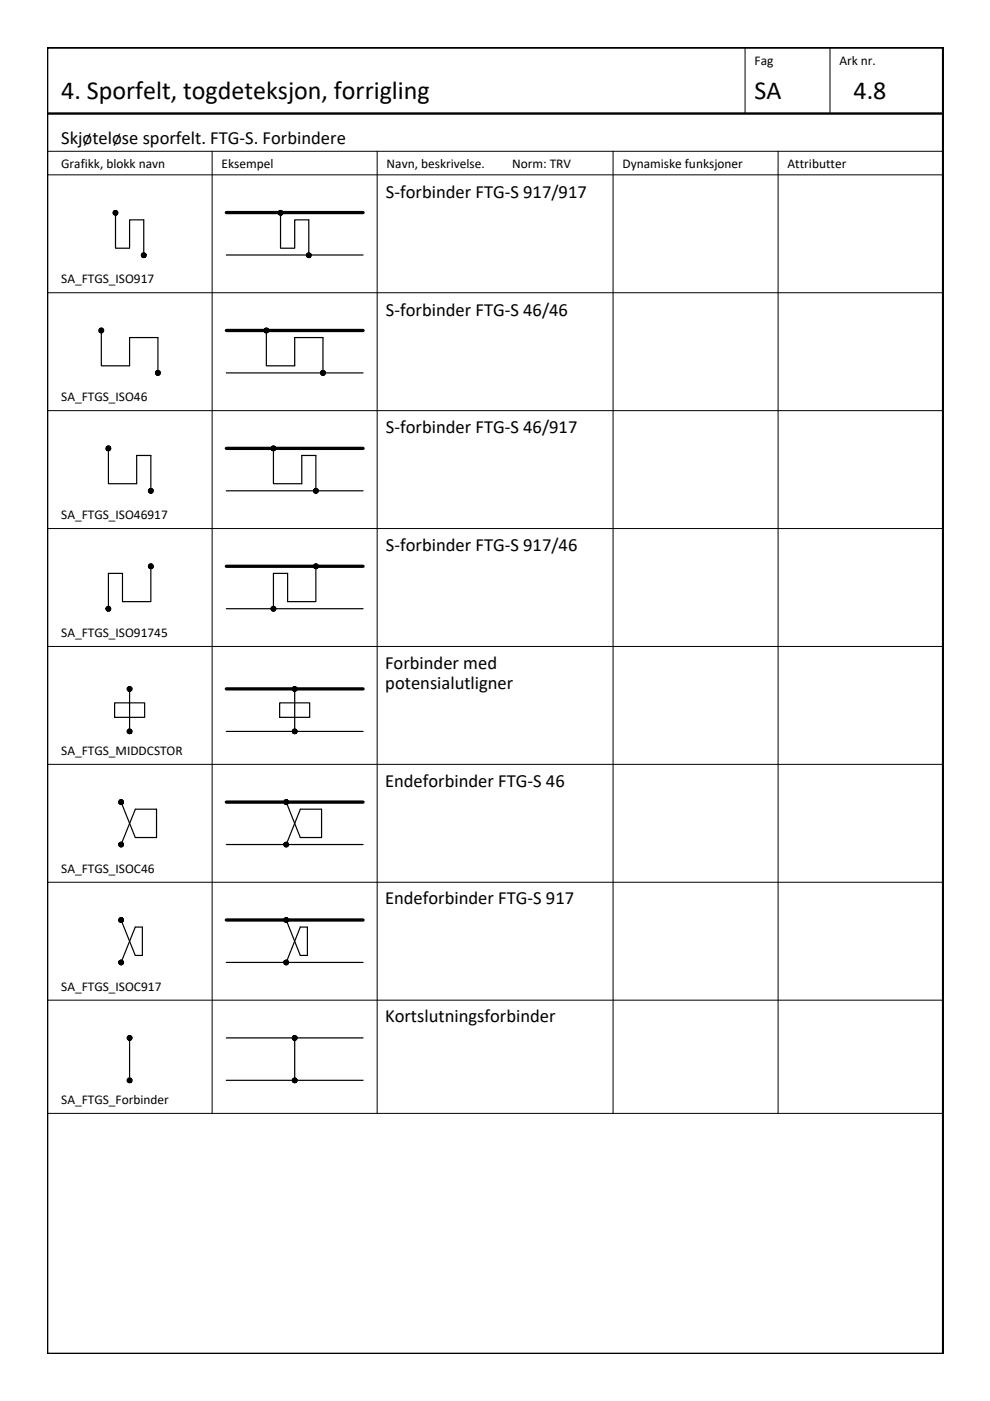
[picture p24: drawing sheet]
<svg xmlns="http://www.w3.org/2000/svg" width="210mm" height="297mm" viewBox="0 0 210 297" stroke-linecap="round" stroke-linejoin="round" font-family="sans-serif">
<defs><g id="words">
<g font-size="5.5">
<text x="13" y="21.1">4. Sporfelt, togdeteksjon, forrigling</text>
<text x="160" y="21.1">SA</text>
<text x="181" y="21.1">4.8</text>
</g>
<g font-size="3.9">
<text x="13" y="30.6">Skjøteløse sporfelt. FTG-S. Forbindere</text>
<text x="81.8" y="41.9">S-forbinder FTG-S 917/917</text>
<text x="81.8" y="66.9">S-forbinder FTG-S 46/46</text>
<text x="81.8" y="91.9">S-forbinder FTG-S 46/917</text>
<text x="81.8" y="116.9">S-forbinder FTG-S 917/46</text>
<text x="81.6" y="141.7">Forbinder med</text>
<text x="81.7" y="146.1">potensialutligner</text>
<text x="81.6" y="166.8">Endeforbinder FTG-S 46</text>
<text x="81.6" y="191.8">Endeforbinder FTG-S 917</text>
<text x="81.6" y="216.8">Kortslutningsforbinder</text>
</g>
<g font-size="2.8">
<text x="160" y="13.9">Fag</text>
<text x="178" y="13.9">Ark nr.</text>
<text x="13" y="35.6">Grafikk, blokk navn</text>
<text x="47" y="35.6">Eksempel</text>
<text x="82" y="35.6">Navn, beskrivelse.</text>
<text x="108.6" y="35.6">Norm: TRV</text>
<text x="132" y="35.6">Dynamiske funksjoner</text>
<text x="167" y="35.6">Attributter</text>
<text x="13" y="60.1">SA_FTGS_ISO917</text>
<text x="13" y="85.1">SA_FTGS_ISO46</text>
<text x="13" y="110.1">SA_FTGS_ISO46917</text>
<text x="13" y="135.1">SA_FTGS_ISO91745</text>
<text x="13" y="160.1">SA_FTGS_MIDDCSTOR</text>
<text x="13" y="185.1">SA_FTGS_ISOC46</text>
<text x="13" y="210.1">SA_FTGS_ISOC917</text>
<text x="13" y="234.1">SA_FTGS_Forbinder</text>
</g>
</g></defs>
<!-- layer: RAMME SYMBOLER -->
<g fill="none" stroke="#000" stroke-width=".21">
<path d="M158 10.1v14M176 10.1v14M10 32.1h189.9M10 37.1h189.9M45 32.1v204M80 32.1v204M130 32.1v204M165 32.1v204M10 62.1h189.9M10 87.1h189.9M10 112.1h189.9M10 137.1h189.9"/>
<path d="M10 162.1h189.9M10 187.1h189.9M10 212.1h189.9M10 236.1h189.9"/>
</g>
<!-- layer: RAMME -->
<path d="M10 10.1h190v276.9h-190zM10 24.1h189.9" fill="none" stroke="#000" stroke-width=".51"/>
<!-- layer: SIG-SPOR-I -->
<path d="M48 45.1h29M48 70.1h29M48 95.1h29M48 120.1h29M48 146.1h29M48 170.1h29M48 195.1h29" fill="none" stroke="#000" stroke-width=".7"/>
<!-- layer: SIG-SPOR-U -->
<path d="M48 54.1h29M48 79.1h29M48 104.1h29M48 129.1h29M48 155.1h29M48 179.1h29M48 204.1h29M48 220.1h29M48 229.1h29" fill="none" stroke="#000" stroke-width=".25"/>
<!-- layer: SIG-Komponenter -->
<g fill="none" stroke="#000" stroke-width=".25">
<path d="M24.5 45.1v7.5h3v-6h3v7.5M59.5 45.1v7.5h3v-6h3v7.5M21.5 70.1v7.5h6v-6h6v7.5M56.5 70.1v7.5h6v-6h6v7.5M23 95.1v7.5h6v-6h3v7.5M58 95.1v7.5h6v-6h3v7.5M32 120.1v7.5h-6v-6h-3v7.5M67 120.1v7.5h-6v-6h-3v7.5M24.3 149h6.4v3.1h-6.4zM27.5 146.1v9M59.3 149h6.4v3.1h-6.4zM62.5 146.1v9"/>
<path d="M25.7 170.1l3 7.5h4.5v-6h-4.5l-3 7.5M60.7 170.1l3 7.5h4.5v-6h-4.5l-3 7.5M25.7 195.1l3 7.5h1.5v-6h-1.5l-3 7.5M60.7 195.1l3 7.5h1.5v-6h-1.5l-3 7.5M27.5 220.1v9M62.5 220.1v9"/>
</g>
<g fill="#000" stroke="#000" stroke-width=".21">
<path d="M24 44.9l.5 .2h-.5zM30.5 54.1h.5l-.1 .2zM59 44.9l.5 .2h-.5zM65.5 54.1h.5l-.1 .2zM21 69.9l.5 .2h-.5zM33.5 79.1h.5v.2zM56 69.9l.5 .2h-.5zM68.5 79.1h.5l-.1 .2zM22.5 94.9l.5 .2h-.5zM57.5 94.9l.5 .2h-.5zM31.5 119.9l.5 .2h-.5zM32 104.1h.5l-.1 .2z"/>
<path d="M66.5 119.9l.5 .2h-.5zM67 104.1h.5l-.1 .2zM23 129.1h.5l-.1 .2zM58 129.1h.5l-.1 .2zM27.5 155.1h.5l-.1 .2zM27.5 146.1h.5l-.1 .1zM62.5 155.1h.5l-.1 .2zM62.5 146.1h.5l-.1 .1zM25.2 169.9l.5 .2h-.5zM25.7 179.1h.5l-.1 .1zM60.2 169.9l.5 .2h-.5zM60.7 179.1h.5l-.1 .1z"/>
<path d="M25.2 194.9l.5 .2h-.5zM60.2 194.9l.5 .2h-.5zM25.7 204.1h.5l-.1 .1zM60.7 204.1h.5l-.1 .1zM27.5 229.1h.5l-.1 .2zM27.5 220.1h.5l-.1 .1zM62.5 229.1h.5l-.1 .2zM62.5 220.1h.5l-.1 .1z"/>
<path d="M24 45.1v.2l.5-.2zM24 45.3l.5-.2-.4 .4zM24.5 45.1l-.4 .4 .2 .1z"/>
<path d="M24.5 45.1l-.2 .5h.2zM24.5 45.1l.2 .5h-.2zM24.5 45.1l.2 .5 .1-.1z"/>
<path d="M24.3 44.6l.2 .5v-.5zM24.1 44.8l.2-.2 .2 .5zM24.1 44.8l-.1 .1 .5 .2z"/>
<path d="M24.5 45.1l.3 .4 .1-.2zM24.5 45.1h.5l-.1 .2zM24.5 45.1h.5l-.1-.2z"/>
<path d="M24.5 45.1l.4-.2-.1-.1zM24.7 44.6l.1 .2-.3 .3zM24.5 44.6v.5l.2-.5z"/>
<path d="M30 54.3l.1 .2 .4-.4zM30.1 54.5l.4-.4-.2 .5zM30.5 54.1l-.2 .5h.2z"/>
<path d="M30.1 53.8l-.1 .1 .5 .2zM30 53.9l.5 .2h-.5zM30 54.1v.2l.5-.2z"/>
<path d="M30.5 54.1v.5h.2zM30.5 54.1l.3 .4-.1 .1zM30.5 54.1l.3 .4 .1-.2z"/>
<path d="M30.5 53.6v.5l.2-.4zM30.3 53.7l.2-.1v.5zM30.1 53.8l.4 .3-.2-.4z"/>
<path d="M30.5 54.1h.5l-.1-.2zM30.5 54.1l.3-.3 .1 .1zM30.7 53.7l-.2 .4 .3-.3z"/>
<path d="M59 45.1v.2l.5-.2zM59 45.3l.5-.2-.4 .4zM59.5 45.1l-.4 .4 .2 .1z"/>
<path d="M59.5 45.1l-.2 .5h.2zM59.5 45.1l.2 .5h-.2zM59.5 45.1l.2 .5 .1-.1z"/>
<path d="M59.3 44.6l.2 .5v-.5zM59.1 44.8l.2-.2 .2 .5zM59.1 44.8l-.1 .1 .5 .2z"/>
<path d="M59.5 45.1l.3 .4 .1-.2zM59.5 45.1h.5l-.1 .2zM59.5 45.1h.5l-.1-.2z"/>
<path d="M59.5 45.1l.4-.2-.1-.1zM59.7 44.6l.1 .2-.3 .3zM59.5 44.6v.5l.2-.5z"/>
<path d="M65 54.3l.1 .2 .4-.4zM65.5 54.1l-.2 .5-.2-.1zM65.5 54.1l-.2 .5h.2z"/>
<path d="M65.1 53.8l-.1 .1 .5 .2zM65 53.9l.5 .2h-.5zM65 54.1v.2l.5-.2z"/>
<path d="M65.5 54.1v.5h.2zM65.5 54.1l.3 .4-.1 .1zM65.5 54.1l.3 .4 .1-.2z"/>
<path d="M65.5 53.6v.5l.2-.4zM65.3 53.7l.2-.1v.5zM65.1 53.8l.4 .3-.2-.4z"/>
<path d="M65.5 54.1h.5l-.1-.2zM65.5 54.1l.3-.3 .1 .1zM65.7 53.7l-.2 .4 .3-.3z"/>
<path d="M21 70.1v.2l.5-.2zM21 70.3l.5-.2-.4 .3zM21.5 70.1l-.4 .3 .2 .1z"/>
<path d="M21.5 70.1l-.2 .4 .2 .1zM21.5 70.1l.2 .4-.2 .1zM21.5 70.1l.2 .4 .1-.1z"/>
<path d="M21.3 69.6l.2 .5v-.5zM21.1 69.7l.2-.1 .2 .5zM21.1 69.7l-.1 .2 .5 .2z"/>
<path d="M21.5 70.1l.3 .3 .1-.1zM21.5 70.1h.5l-.1 .2zM21.5 70.1h.5l-.1-.2z"/>
<path d="M21.8 69.7l-.3 .4 .4-.2zM21.7 69.6l.1 .1-.3 .4zM21.5 69.6v.5l.2-.5z"/>
<path d="M33 79.3l.1 .1 .4-.3zM33.5 79.1l-.2 .4-.2-.1zM33.5 79.1l-.2 .4 .2 .1z"/>
<path d="M33.1 78.7l-.1 .2 .5 .2zM33 78.9l.5 .2h-.5zM33 79.1v.2l.5-.2z"/>
<path d="M33.5 79.1v.5l.2-.1zM33.5 79.1l.3 .3-.1 .1zM33.5 79.1l.3 .3 .2-.1z"/>
<path d="M33.5 78.6v.5l.2-.5zM33.3 78.6h.2v.5zM33.1 78.7l.4 .4-.2-.5z"/>
<path d="M33.5 79.1h.5v-.2zM33.8 78.7l.2 .2-.5 .2zM33.7 78.6l-.2 .5 .3-.4z"/>
<path d="M56 70.1v.2l.5-.2zM56 70.3l.5-.2-.4 .3zM56.5 70.1l-.4 .3 .2 .1z"/>
<path d="M56.5 70.1l-.2 .4 .2 .1zM56.5 70.1l.2 .4-.2 .1zM56.5 70.1l.2 .4 .1-.1z"/>
<path d="M56.3 69.6l.2 .5v-.5zM56.1 69.7l.2-.1 .2 .5zM56.1 69.7l-.1 .2 .5 .2z"/>
<path d="M56.5 70.1l.3 .3 .1-.1zM56.5 70.1h.5l-.1 .2zM56.5 70.1h.5l-.1-.2z"/>
<path d="M56.8 69.7l-.3 .4 .4-.2zM56.7 69.6l.1 .1-.3 .4zM56.5 69.6v.5l.2-.5z"/>
<path d="M68 79.3l.1 .1 .4-.3zM68.5 79.1l-.2 .4-.2-.1zM68.5 79.1l-.2 .4 .2 .1z"/>
<path d="M68.1 78.7l-.1 .2 .5 .2zM68 78.9l.5 .2h-.5zM68 79.1v.2l.5-.2z"/>
<path d="M68.5 79.1v.5l.2-.1zM68.5 79.1l.3 .3-.1 .1zM68.5 79.1l.3 .3 .1-.1z"/>
<path d="M68.5 78.6v.5l.2-.5zM68.3 78.6h.2v.5zM68.1 78.7l.4 .4-.2-.5z"/>
<path d="M68.5 79.1h.5l-.1-.2zM68.5 79.1l.3-.4 .1 .2zM68.7 78.6l-.2 .5 .3-.4z"/>
<path d="M22.5 95.1v.2l.5-.2zM22.5 95.3l.5-.2-.4 .3zM22.6 95.4l.2 .1 .2-.4z"/>
<path d="M23 95.1l-.2 .4 .2 .1zM23 95.1l.2 .4-.2 .1zM23 95.1l.2 .4 .1-.1z"/>
<path d="M22.8 94.6l.2 .5v-.5zM22.6 94.7l.2-.1 .2 .5zM22.6 94.7l-.1 .2 .5 .2z"/>
<path d="M23 95.1l.3 .3 .1-.1zM23 95.1h.5l-.1 .2zM23 95.1h.5l-.1-.2z"/>
<path d="M23.3 94.7l-.3 .4 .4-.2zM23.2 94.6l.1 .1-.3 .4zM23 94.6v.5l.2-.5z"/>
<path d="M57.5 95.1v.2l.5-.2zM57.5 95.3l.5-.2-.4 .3zM58 95.1l-.4 .3 .2 .1z"/>
<path d="M58 95.1l-.2 .4 .2 .1zM58 95.1l.2 .4-.2 .1zM58 95.1l.2 .4 .1-.1z"/>
<path d="M57.8 94.6l.2 .5v-.5zM57.6 94.7l.2-.1 .2 .5zM57.6 94.7l-.1 .2 .5 .2z"/>
<path d="M58 95.1l.3 .3 .1-.1zM58 95.1h.5l-.1 .2zM58 95.1h.5l-.1-.2z"/>
<path d="M58 95.1l.4-.2-.1-.2zM58.2 94.6l.1 .1-.3 .4zM58 94.6v.5l.2-.5z"/>
<path d="M31.5 104.3l.1 .1 .4-.3zM31.6 104.4l.4-.3-.2 .4zM32 104.1l-.2 .4 .2 .1z"/>
<path d="M31.6 103.7l-.1 .2 .5 .2zM31.5 103.9l.5 .2h-.5zM31.5 104.1v.2l.5-.2z"/>
<path d="M32 104.1v.5l.2-.1zM32 104.1l.3 .3-.1 .1zM32 104.1l.3 .3 .1-.1z"/>
<path d="M31.8 119.6l.2 .5v-.5zM31.6 119.7l.2-.1 .2 .5zM31.6 119.7l-.1 .2 .5 .2z"/>
<path d="M32 103.6v.5l.2-.5zM31.8 103.6h.2v.5zM31.6 103.7l.4 .4-.2-.5z"/>
<path d="M32 120.1l.4-.2-.1-.2zM32.2 119.6l.1 .1-.3 .4zM32 119.6v.5l.2-.5z"/>
<path d="M32 104.1h.5l-.1-.2zM32 104.1l.3-.4 .1 .2zM32.2 103.6l-.2 .5 .3-.4z"/>
<path d="M66.5 104.3l.1 .1 .4-.3zM67 104.1l-.2 .4-.2-.1zM67 104.1l-.2 .4 .2 .1z"/>
<path d="M66.6 103.7l-.1 .2 .5 .2zM66.5 103.9l.5 .2h-.5zM66.5 104.1v.2l.5-.2z"/>
<path d="M67 104.1v.5l.2-.1zM67 104.1l.3 .3-.1 .1zM67 104.1l.3 .3 .1-.1z"/>
<path d="M66.8 119.6l.2 .5v-.5zM66.6 119.7l.2-.1 .2 .5zM66.6 119.7l-.1 .2 .5 .2z"/>
<path d="M67 103.6v.5l.2-.5zM66.8 103.6h.2v.5zM66.6 103.7l.4 .4-.2-.5z"/>
<path d="M67.3 119.7l-.3 .4 .4-.2zM67.2 119.6l.1 .1-.3 .4zM67 119.6v.5l.2-.5z"/>
<path d="M67 104.1h.5l-.1-.2zM67 104.1l.3-.4 .1 .2zM67.2 103.6l-.2 .5 .3-.4z"/>
<path d="M22.5 129.3l.1 .1 .4-.3zM22.6 129.4l.4-.3-.2 .4zM23 129.1l-.2 .4 .2 .1z"/>
<path d="M22.6 128.7l-.1 .2 .5 .2zM22.5 128.9l.5 .2h-.5zM22.5 129.1v.2l.5-.2z"/>
<path d="M23 129.1v.5l.2-.1zM23 129.1l.3 .3-.1 .1zM23 129.1l.3 .3 .1-.1z"/>
<path d="M23 128.6v.5l.2-.5zM22.8 128.6h.2v.5zM22.6 128.7l.4 .4-.2-.5z"/>
<path d="M23 129.1h.5l-.1-.2zM23 129.1l.3-.4 .1 .2zM23.2 128.6l-.2 .5 .3-.4z"/>
<path d="M31.5 120.1v.2l.5-.2zM31.5 120.3l.5-.2-.4 .3zM32 120.1l-.4 .3 .2 .1z"/>
<path d="M32 120.1l-.2 .4 .2 .1zM32 120.1l.2 .4-.2 .1zM32 120.1l.2 .4 .1-.1z"/>
<path d="M32 120.1l.3 .3 .1-.1zM32 120.1h.5l-.1 .2zM32 120.1h.5l-.1-.2z"/>
<path d="M57.5 129.3l.1 .1 .4-.3zM57.6 129.4l.4-.3-.2 .4zM58 129.1l-.2 .4 .2 .1z"/>
<path d="M57.6 128.7l-.1 .2 .5 .2zM57.5 128.9l.5 .2h-.5zM57.5 129.1v.2l.5-.2z"/>
<path d="M58 129.1v.5l.2-.1zM58 129.1l.3 .3-.1 .1zM58 129.1l.3 .3 .1-.1z"/>
<path d="M58 128.6v.5l.2-.5zM57.8 128.6h.2v.5zM57.6 128.7l.4 .4-.2-.5z"/>
<path d="M58 129.1h.5l-.1-.2zM58 129.1l.3-.4 .1 .2zM58.2 128.6l-.2 .5 .3-.4z"/>
<path d="M66.5 120.1v.2l.5-.2zM66.5 120.3l.5-.2-.4 .3zM67 120.1l-.4 .3 .2 .1z"/>
<path d="M67 120.1l-.2 .4 .2 .1zM67 120.1l.2 .4-.2 .1zM67 120.1l.2 .4 .1-.1z"/>
<path d="M67 120.1l.3 .3 .1-.1zM67 120.1h.5l-.1 .2zM67 120.1h.5l-.1-.2z"/>
<path d="M27 155.3l.1 .1 .4-.3zM27.1 155.4l.4-.3-.2 .4zM27.5 155.1l-.2 .4 .2 .1z"/>
<path d="M27 146.2l.1 .2 .4-.3zM27.5 146.1l-.2 .4-.2-.1zM27.5 146.1l-.2 .4 .2 .1z"/>
<path d="M27.1 154.7l-.1 .2 .5 .2zM27 154.9l.5 .2h-.5zM27 155.1v.2l.5-.2z"/>
<path d="M27.1 145.7l-.1 .2 .5 .2zM27 145.9l.5 .2h-.5zM27 146.1v.1l.5-.1z"/>
<path d="M27.5 155.1v.5l.2-.1zM27.5 155.1l.3 .3-.1 .1zM27.5 155.1l.3 .3 .1-.1z"/>
<path d="M27.5 146.1v.5l.2-.1zM27.5 146.1l.3 .3-.1 .1zM27.5 146.1l.3 .3 .1-.2z"/>
<path d="M27.5 154.6v.5l.2-.5zM27.3 154.6h.2v.5zM27.1 154.7l.4 .4-.2-.5z"/>
<path d="M27.5 145.6v.5l.2-.5zM27.3 145.6h.2v.5zM27.1 145.7l.4 .4-.2-.5z"/>
<path d="M27.5 155.1h.5l-.1-.2zM27.5 155.1l.3-.4 .1 .2zM27.7 154.6l-.2 .5 .3-.4z"/>
<path d="M27.5 146.1h.5l-.1-.2zM27.5 146.1l.3-.4 .1 .2zM27.7 145.6l-.2 .5 .3-.4z"/>
<path d="M62 155.3l.1 .1 .4-.3zM62.1 155.4l.4-.3-.2 .4zM62.5 155.1l-.2 .4 .2 .1z"/>
<path d="M62 146.2l.1 .2 .4-.3zM62.1 146.4l.4-.3-.2 .4zM62.5 146.1l-.2 .4 .2 .1z"/>
<path d="M62.1 154.7l-.1 .2 .5 .2zM62 154.9l.5 .2h-.5zM62 155.1v.2l.5-.2z"/>
<path d="M62.1 145.7l-.1 .2 .5 .2zM62 145.9l.5 .2h-.5zM62 146.1v.1l.5-.1z"/>
<path d="M62.5 155.1v.5l.2-.1zM62.5 155.1l.3 .3-.1 .1zM62.5 155.1l.3 .3 .1-.1z"/>
<path d="M62.5 146.1v.5l.2-.1zM62.5 146.1l.3 .3-.1 .1zM62.5 146.1l.3 .3 .1-.2z"/>
<path d="M62.5 154.6v.5l.2-.5zM62.3 154.6h.2v.5zM62.1 154.7l.4 .4-.2-.5z"/>
<path d="M62.5 145.6v.5l.2-.5zM62.3 145.6h.2v.5zM62.1 145.7l.4 .4-.2-.5z"/>
<path d="M62.5 155.1h.5l-.1-.2zM62.8 154.7l.1 .2-.4 .2zM62.7 154.6l-.2 .5 .3-.4z"/>
<path d="M62.5 146.1h.5l-.1-.2zM62.5 146.1l.3-.4 .1 .2zM62.7 145.6l-.2 .5 .3-.4z"/>
<path d="M25.2 170.1v.2l.5-.2zM25.2 170.3l.5-.2-.4 .3zM25.3 170.4l.2 .1 .2-.4z"/>
<path d="M25.2 179.2l.1 .2 .4-.3zM25.3 179.4l.4-.3-.2 .4zM25.7 179.1l-.2 .4 .2 .1z"/>
<path d="M25.3 178.7l-.1 .2 .5 .2zM25.2 178.9l.5 .2h-.5zM25.2 179.1v.1l.5-.1z"/>
<path d="M25.7 170.1l-.2 .4 .2 .1zM25.7 170.1l.2 .4-.2 .1zM25.7 170.1l.2 .4 .1-.1z"/>
<path d="M25.7 179.1v.5l.2-.1zM25.7 179.1l.3 .3-.1 .1zM25.7 179.1l.3 .3 .1-.2z"/>
<path d="M25.5 169.6l.2 .5v-.5zM25.3 169.7l.2-.1 .2 .5zM25.3 169.7l-.1 .2 .5 .2z"/>
<path d="M25.7 178.6v.5l.2-.5zM25.5 178.6h.2v.5zM25.3 178.7l.4 .4-.2-.5z"/>
<path d="M25.7 170.1l.3 .3 .1-.1zM25.7 170.1h.5l-.1 .2zM25.7 170.1h.5l-.1-.2z"/>
<path d="M26 169.7l-.3 .4 .4-.2zM25.9 169.6l.1 .1-.3 .4zM25.7 169.6v.5l.2-.5z"/>
<path d="M25.7 179.1h.5l-.1-.2zM25.7 179.1l.3-.4 .1 .2zM25.9 178.6l-.2 .5 .3-.4z"/>
<path d="M60.2 170.1v.2l.5-.2zM60.2 170.3l.5-.2-.4 .3zM60.7 170.1l-.4 .3 .2 .1z"/>
<path d="M60.2 179.2l.1 .2 .4-.3zM60.3 179.4l.4-.3-.2 .4zM60.7 179.1l-.2 .4 .2 .1z"/>
<path d="M60.3 178.7l-.1 .2 .5 .2zM60.2 178.9l.5 .2h-.5zM60.2 179.1v.1l.5-.1z"/>
<path d="M60.7 170.1l-.2 .4 .2 .1zM60.7 170.1l.2 .4-.2 .1zM60.7 170.1l.2 .4 .1-.1z"/>
<path d="M60.7 179.1v.5l.2-.1zM60.7 179.1l.3 .3-.1 .1zM60.7 179.1l.3 .3 .1-.2z"/>
<path d="M60.5 169.6l.2 .5v-.5zM60.3 169.7l.2-.1 .2 .5zM60.3 169.7l-.1 .2 .5 .2z"/>
<path d="M60.7 178.6v.5l.2-.5zM60.5 178.6h.2v.5zM60.3 178.7l.4 .4-.2-.5z"/>
<path d="M60.7 170.1l.3 .3 .1-.1zM60.7 170.1h.5l-.1 .2zM60.7 170.1h.5l-.1-.2z"/>
<path d="M61 169.7l-.3 .4 .4-.2zM60.9 169.6l.1 .1-.3 .4zM60.7 169.6v.5l.2-.5z"/>
<path d="M60.7 179.1h.5l-.1-.2zM60.7 179.1l.3-.4 .1 .2zM60.9 178.6l-.2 .5 .3-.4z"/>
<path d="M25.2 195.1v.1l.5-.1zM25.2 195.2l.5-.1-.4 .3zM25.3 195.4l.2 .1 .2-.4z"/>
<path d="M25.7 195.1l-.2 .4 .2 .1zM25.7 195.1l.2 .4-.2 .1zM25.7 195.1l.2 .4 .1-.1z"/>
<path d="M25.5 194.6l.2 .5v-.5zM25.3 194.7l.2-.1 .2 .5zM25.3 194.7l-.1 .2 .5 .2z"/>
<path d="M25.7 195.1l.3 .3 .1-.2zM25.7 195.1h.5l-.1 .1zM25.7 195.1h.5l-.1-.2z"/>
<path d="M25.7 195.1l.4-.2-.1-.2zM25.9 194.6l.1 .1-.3 .4zM25.7 194.6v.5l.2-.5z"/>
<path d="M60.2 195.1v.1l.5-.1zM60.2 195.2l.5-.1-.4 .3zM60.7 195.1l-.4 .3 .2 .1z"/>
<path d="M60.7 195.1l-.2 .4 .2 .1zM60.7 195.1l.2 .4-.2 .1zM60.7 195.1l.2 .4 .1-.1z"/>
<path d="M60.5 194.6l.2 .5v-.5zM60.3 194.7l.2-.1 .2 .5zM60.3 194.7l-.1 .2 .5 .2z"/>
<path d="M60.7 195.1l.3 .3 .1-.2zM60.7 195.1h.5l-.1 .1zM60.7 195.1h.5l-.1-.2z"/>
<path d="M61 194.7l-.3 .4 .4-.2zM60.9 194.6l.1 .1-.3 .4zM60.7 194.6v.5l.2-.5z"/>
<path d="M25.2 204.2l.1 .2 .4-.3zM25.3 204.4l.4-.3-.2 .4zM25.7 204.1l-.2 .4 .2 .1z"/>
<path d="M25.3 203.7l-.1 .2 .5 .2zM25.2 203.9l.5 .2h-.5zM25.2 204.1v.1l.5-.1z"/>
<path d="M25.7 204.1v.5l.2-.1zM25.7 204.1l.3 .3-.1 .1zM25.7 204.1l.3 .3 .1-.2z"/>
<path d="M25.7 203.6v.5l.2-.5zM25.5 203.6h.2v.5zM25.3 203.7l.4 .4-.2-.5z"/>
<path d="M25.7 204.1h.5l-.1-.2zM25.7 204.1l.3-.4 .1 .2zM25.9 203.6l-.2 .5 .3-.4z"/>
<path d="M27.1 219.7l-.1 .2 .5 .2zM27 219.9l.5 .2h-.5zM27 220.1v.1l.5-.1z"/>
<path d="M27.5 219.6v.5l.2-.5zM27.3 219.6h.2v.5zM27.1 219.7l.4 .4-.2-.5z"/>
<path d="M60.2 204.2l.1 .2 .4-.3zM60.3 204.4l.4-.3-.2 .4zM60.7 204.1l-.2 .4 .2 .1z"/>
<path d="M60.3 203.7l-.1 .2 .5 .2zM60.2 203.9l.5 .2h-.5zM60.2 204.1v.1l.5-.1z"/>
<path d="M60.7 204.1v.5l.2-.1zM60.7 204.1l.3 .3-.1 .1zM60.7 204.1l.3 .3 .1-.2z"/>
<path d="M60.7 203.6v.5l.2-.5zM60.5 203.6h.2v.5zM60.3 203.7l.4 .4-.2-.5z"/>
<path d="M60.7 204.1h.5l-.1-.2zM60.7 204.1l.3-.4 .1 .2zM60.9 203.6l-.2 .5 .3-.4z"/>
<path d="M62.1 219.7l-.1 .2 .5 .2zM62 219.9l.5 .2h-.5zM62 220.1v.1l.5-.1z"/>
<path d="M62.5 219.6v.5l.2-.5zM62.3 219.6h.2v.5zM62.1 219.7l.4 .4-.2-.5z"/>
<path d="M27 229.3l.1 .1 .4-.3zM27.5 229.1l-.2 .4-.2-.1zM27.5 229.1l-.2 .4 .2 .1z"/>
<path d="M27 220.2l.1 .2 .4-.3zM27.5 220.1l-.2 .4-.2-.1zM27.5 220.1l-.2 .4 .2 .1z"/>
<path d="M27.1 228.7l-.1 .2 .5 .2zM27 228.9l.5 .2h-.5zM27 229.1v.2l.5-.2z"/>
<path d="M27.5 229.1v.5l.2-.1zM27.5 229.1l.3 .3-.1 .1zM27.5 229.1l.3 .3 .1-.1z"/>
<path d="M27.5 220.1v.5l.2-.1zM27.5 220.1l.3 .3-.1 .1zM27.5 220.1l.3 .3 .1-.2z"/>
<path d="M27.5 228.6v.5l.2-.5zM27.3 228.6h.2v.5zM27.1 228.7l.4 .4-.2-.5z"/>
<path d="M27.5 229.1h.5l-.1-.2zM27.5 229.1l.3-.4 .1 .2zM27.7 228.6l-.2 .5 .3-.4z"/>
<path d="M27.5 220.1h.5l-.1-.2zM27.5 220.1l.3-.4 .1 .2zM27.7 219.6l-.2 .5 .3-.4z"/>
<path d="M62 229.3l.1 .1 .4-.3zM62.1 229.4l.4-.3-.2 .4zM62.5 229.1l-.2 .4 .2 .1z"/>
<path d="M62 220.2l.1 .2 .4-.3zM62.5 220.1l-.2 .4-.2-.1zM62.5 220.1l-.2 .4 .2 .1z"/>
<path d="M62.1 228.7l-.1 .2 .5 .2zM62 228.9l.5 .2h-.5zM62 229.1v.2l.5-.2z"/>
<path d="M62.5 229.1v.5l.2-.1zM62.5 229.1l.3 .3-.1 .1zM62.5 229.1l.3 .3 .1-.1z"/>
<path d="M62.5 220.1v.5l.2-.1zM62.5 220.1l.3 .3-.1 .1zM62.5 220.1l.3 .3 .1-.2z"/>
<path d="M62.5 228.6v.5l.2-.5zM62.3 228.6h.2v.5zM62.1 228.7l.4 .4-.2-.5z"/>
<path d="M62.5 229.1h.5l-.1-.2zM62.5 229.1l.3-.4 .1 .2zM62.7 228.6l-.2 .5 .3-.4z"/>
<path d="M62.5 220.1h.5l-.1-.2zM62.5 220.1l.3-.4 .1 .2zM62.7 219.6l-.2 .5 .3-.4z"/>
</g>
<use href="#words"/>
</svg>
